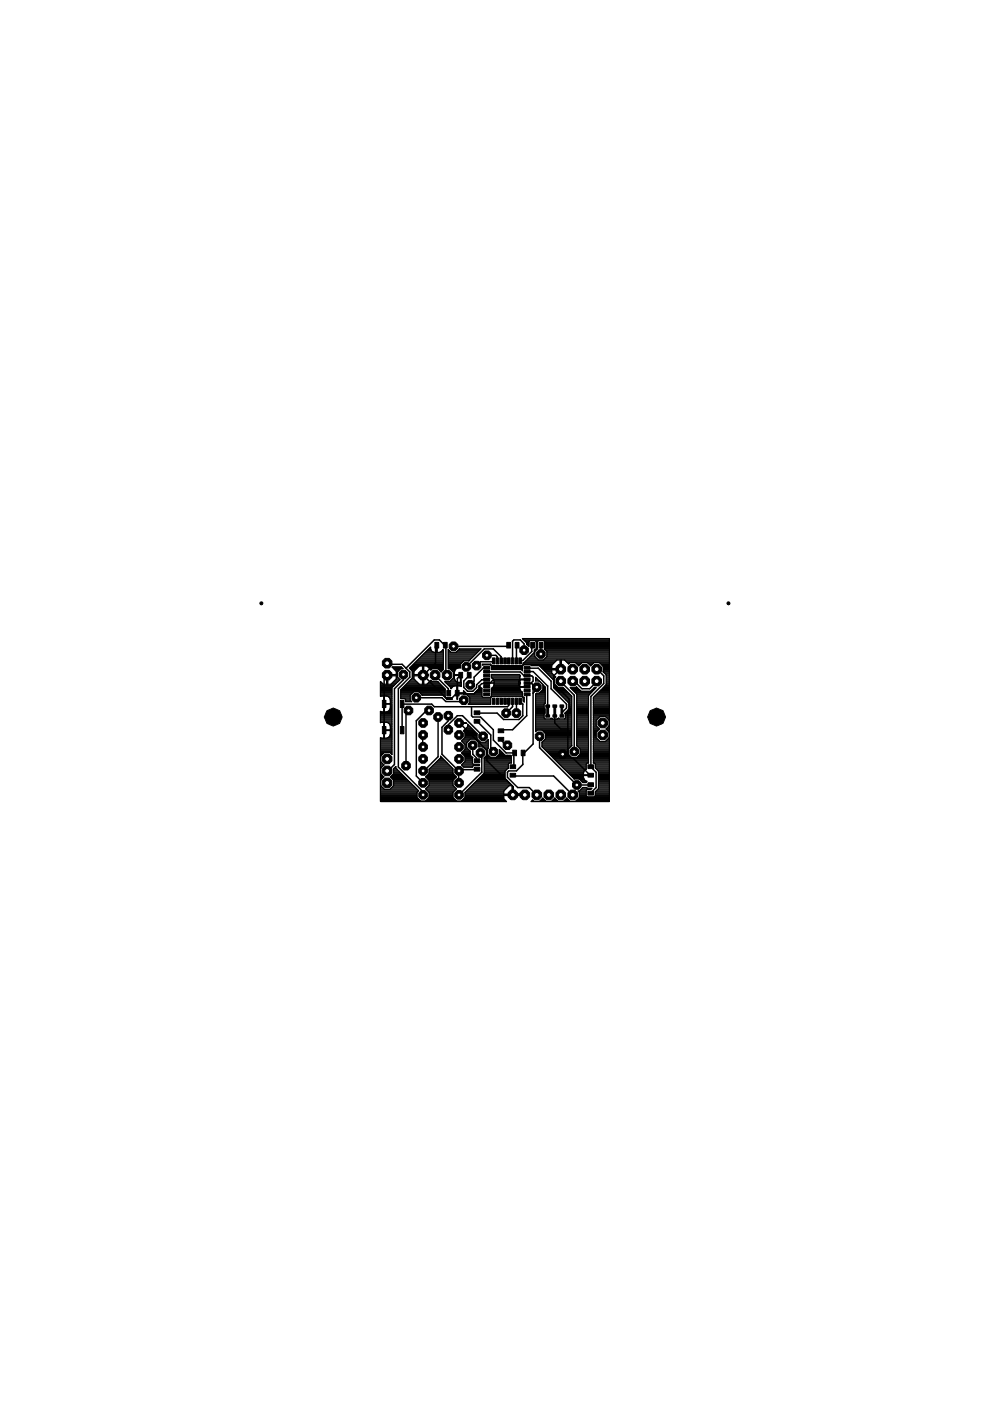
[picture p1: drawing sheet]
<svg xmlns="http://www.w3.org/2000/svg" width="210mm" height="297mm" viewBox="0 0 210 297" stroke-linecap="round" stroke-linejoin="round" font-family="sans-serif">
<g fill="#000" stroke="#000" stroke-width=".21">
<path d="M92.2 136.2h.8v1.2h-.8zM94 136.2h.8v1.2h-.8zM104.4 139.5h.5v1.3h-.5zM105.2 139.5h.5v1.3h-.5zM106 139.5h.6v1.3h-.6zM106.8 139.5h.6v1.3h-.6zM107.4 136.2h.8v1.2h-.8zM107.6 139.5h.5v1.3h-.5zM108.4 139.5h.5v1.3h-.5zM109.2 139.5h.5v1.3h-.5zM109.2 136.2h.8v1.2h-.8zM110 139.5h.6v1.3h-.6z"/>
<path d="M112.5 136.2h.8v1.2h-.8zM114.3 136.2h.8v1.2h-.8zM81.1 148.5h.7v1.5h-.7zM81.1 154.1h.7v1.5h-.7zM84.9 148.5h.7v1.5h-.7zM84.9 154.1h.7v1.5h-.7zM94.7 146.4h.8v1.2h-.8zM96.5 146.4h.8v1.2h-.8zM97.3 142.6h.8v1.1h-.8zM99.1 142.6h.8v1.1h-.8zM100.5 150.7h1.2v.8h-1.2zM100.5 152.5h1.2v.8h-1.2z"/>
<path d="M102.6 141.3h1.2v.6h-1.2zM102.6 142.1h1.2v.6h-1.2zM102.6 142.9h1.2v.6h-1.2zM102.6 143.7h1.2v.6h-1.2zM102.6 144.5h1.2v.6h-1.2zM102.6 145.3h1.2v.6h-1.2zM102.6 146.1h1.2v.6h-1.2zM102.6 146.9h1.2v.6h-1.2zM104.4 148.1h.5v1.2h-.5zM105.2 148.1h.5v1.2h-.5zM105.6 154.5h1.2v.8h-1.2zM105.6 156.3h1.2v.8h-1.2z"/>
<path d="M106 148.1h.6v1.2h-.6zM106.8 148.1h.6v1.2h-.6zM107.6 148.1h.5v1.2h-.5zM108.4 148.1h.5v1.2h-.5zM108.7 159h.8v1.2h-.8zM109.2 148.1h.5v1.2h-.5zM110 148.1h.6v1.2h-.6zM110.5 159h.8v1.2h-.8zM111.1 146.9h1.3v.6h-1.3zM111.1 146.1h1.3v.6h-1.3zM111.1 145.3h1.3v.6h-1.3zM111.1 144.5h1.3v.6h-1.3z"/>
<path d="M111.1 143.7h1.3v.6h-1.3zM111.1 142.9h1.3v.6h-1.3zM111.1 142.1h1.3v.6h-1.3zM111.1 141.3h1.3v.6h-1.3zM115.7 149.5h.8v.5h-.8zM115.7 151.6h.8v.5h-.8zM115.9 150h.4v1.6h-.4zM117.2 149.5h.8v.5h-.8zM117.2 151.6h.8v.5h-.8zM117.4 150h.4v1.6h-.4zM118.7 149.5h.8v.5h-.8zM118.7 151.6h.8v.5h-.8z"/>
<path d="M118.9 150h.4v1.6h-.4zM100.5 162.7h1.2v.8h-1.2zM100.5 160.9h1.2v.8h-1.2zM108.1 164h1.2v.8h-1.2zM108.1 162.2h1.2v.8h-1.2zM124.7 167.8h1.1v.8h-1.1zM124.7 166h1.1v.8h-1.1zM124.7 164h1.1v.8h-1.1zM124.7 162.2h1.1v.8h-1.1z"/>
<circle cx="127.8" cy="155.8" r="1.1"/>
</g>
<g fill="none" stroke="#000" stroke-width=".32">
<path d="M92.6 136.8l-.2 .2v3.6l-2.7 2.6 5.1 5h.8l1.3-1.2M103.2 138.9h1.9l.3 .3 .1 .9M107.8 136.8l-.2 .2h-11.4M109.6 136.8l-.1 .2v3.1M111.1 137.9v-1.4l-.8-.8h-1.4l-.2 .3v4.1M112.9 136.8l-.1 .2v1.1l-2 1.9-.5 .1M114.7 136.8v1.9M82.1 143.2l-.7 .6v11M82.1 140.6l.2 .2h3l1.6 1.7v1.1l-2.4 2.4v16.6l5.1 5.2 .1 .7M85.5 143v1.1l-1.9 1.9v16.1l-1.3 1.3h-.2M86.1 141.7l6-6h1.1l1.3 1.3v6l.3 .2M86.6 150.6l-.5 .6v11.1"/>
<path d="M88.3 147.9h5.4l.8 .8h3.6l.2-.2M89.7 155.8v2.6M91 150.6h-.6l-2.1 2.2v11.7l1.4 1.5M92.2 143.2l2.9 2.8v1M92.9 152v8.4l-3 3h-.2M95.1 151.7v1.1l-1.4 1.4v5.7l3.5 3.5h.3l.3-.2 3.3-.1M95.1 154.7v-1.1l1.9-1.9h1.1l4.3 4.4M97.3 153.3l5.9 5.8v2.2l5.5 5.4v1.8l.2-.2h2.2l.2 .2M97.7 143.2l-.7 .6-.1 3.2M99.5 143.2l-1.2 1.2v1.4l.8 .8h1.1l.8-.8v-.6l1.2-1.1 1-.1M100 149.8v1.9l.2 .3h1.7l2.7 2.7v2.2l2.7 2.7h1.8l-.2 .3v2.4l-.2 .3M100.2 158v1.9l.8 .8 .1 .6"/>
<path d="M101.1 152.9l3 2.9v3l.5 .6M101.9 159.6v.8l.3 .3v3l-4.9 4.8M103.2 141.6l-.8 .1-1.9 1.9v.8l-.8 .8M103.2 142.4l7.1 .1 .8 .8h1.7l.2 .3v.8l-.5 .5M104.7 140.1l-.1 .2h-2.7l-.9 .8M106.2 156.7l1.1 1.3h.3M106.3 140.1l-.1-.9-1.6-1.6h-1.9l-3.8 3.8M107.9 148.7v.9l-.3 .2h-15.5l-.6-.5h-6.2v5.5M108.7 148.7v1.1l-1.4 1.4M109.5 148.7v2.5M110.3 148.7l.5 .6v2.4l-.8 .8h-3.2l-1.4-1.3-4.3-.1M110.3 144.1l-.3 .3v.9l.4 .4 1.4-.1"/>
<path d="M111.8 144l-7.2 .1-.8 .8h-1.6l-.6 .6v.5l-1.1 1.1h-3.5l-.1-.1M111.8 144.8l1 .1 .2 .3v12.5l-1.9 1.9h-.2l-.1 2.5-1.3 1.3h-1.6l-.3 .3v1.1l2.2 2.2h2.4l1.6 1.5M111.8 141.6l2.3 .1 2.7 2.7v1.6l3.3 3.3v.8l-.8 .8-.2-.1M111.8 142.4h1.3l3 3.1v5.3M111.8 147.2l-.1 4.5-3 3h-2.5v.2M113.8 145.7v.5l-.8 .8M114.4 156.1v2.4l7.9 7.9h2.9M117.6 150.8v2.5l1.3 1.3h1.5M118.9 141.9l-1.5 1.4v1.6l3.3 3.3v2.2l-.3 .2v9.3M118.9 144.4l2.9 3v12M119.3 159.9h1.1M120.4 159.9l.8 .8h.3l3.7 3.7"/>
<path d="M121.4 144.4l.1 .3h.5l1.4 1.3h1.6l1.5-1.6M126.5 141.9l1.5 1.4v1.6l-2.7 2.8-.1 14.9 1.2 1.1v3.3l-1.2 1.2M97.3 163.4v2.6M108.7 164.4l.2 .1h8.5l4 4"/>
</g>
<g fill="none" stroke="#000" stroke-width=".25">
<path d="M88.5 140h5.5M88.7 139.7h5.3M88.9 139.5h5.1M89.2 139.3h4.8M89.4 139.1h4.6M89.6 138.9h4.4M89.8 138.6h4.2M90.1 138.4h3.9M90.3 138.2h1.4M90.5 138h1M90.7 137.8h.7M91 137.5h.3"/>
<path d="M91.2 137.3h.1M91.3 137.5v-.3l-4.5 4.5 .3 .3M91.3 137.5l.2 .5M91.5 138l.4 .3h.6v-1.4h.2v1.4l.8-.1 .5-.4v4.2M92.5 137.8h.2M92.5 138.2h.2M92.5 138h.2M92.5 137.5h.2M92.5 137.3h.2M92.5 137.1h.2M93.5 138.2h.5M93.7 138h.3"/>
<path d="M95 137.8h.1M95 140h4.6M95 139.7h4.8M95 139.5h5M95 139.3h5.2M95 139.1h5.5M95 138.9h5.7M95 138.6h5.9M95 138.4h6.1M95 138.2h.5M95 138h.3M96.8 138.2h4.5"/>
<path d="M97 138h4.6M97.2 137.8h4.6M97.4 137.6l-.7 .7h-1.1l-.6-.6v4.1h1.8M97.4 137.6h.1M97.4 137.6h4.6l-2.6 2.5h-1.1l-.7 .8M110.9 135.5h18.3M111.1 135.8h18.1M111.3 136h.9M111.6 136.2h.6M111.7 136.6v-.3l-.9-.9h18.4v34.5h-16.6l.3-.3 .3 .3h1.2l.7-.7 .7 .7h1.1l.7-.7 .7 .7h1.2l.7-.7 .7 .7h1.1l.8-.8M111.7 136.6l.5 .5v-1.1l.2-.2h1.1l.2 .2v1.5l-.2 .3M111.7 136.6h.1"/>
<path d="M111.7 140h6.3M111.7 136.4h.5M111.7 136.6h.5M111.9 139.7h2M112 136.9h.2M112.1 139.5h1.6M112.3 139.3h1.2M112.5 139.1h.9M112.8 138.9h.6M113 138.6h.4M113.2 138.4h.2M113.3 138.2h.1"/>
<path d="M113.3 138h.3M113.6 136h.4M113.7 136.9h.3M113.7 137.5h.3M113.7 137.3h.3M113.7 137.1h.3M113.7 136.6h.3M113.7 136.4h.3M113.7 136.2h.3M113.8 137.8h-.5v.5l-2.2 2.2h-.2v.4M114 136l.2-.2h1.1l.2 .2-.1 1.6 .6 .5v1.1l-.8 .8h-1l-.8-.8v-1.1l.6-.5zM114 137.5v.1"/>
<path d="M115.4 139.7h13.8M115.4 136h13.8M115.5 136.9h13.7M115.5 137.5h13.7M115.5 137.3h13.7M115.5 137.1h13.7M115.5 136.6h13.7M115.5 136.4h13.7M115.5 136.2h13.7M115.5 137.8h13.7M115.6 139.5h13.6M115.8 138h13.4"/>
<path d="M115.8 139.3h13.4M116 139.1h13.2M116 138.9h13.2M116 138.6h13.2M116 138.4h13.2M116 138.2h13.2M118.8 140h.2M119.7 140h9.5M80.7 152.4h2.4M80.7 145.1h3.1M80.7 146.6h2.4M80.7 146.9h2.4"/>
<path d="M80.7 146h2.4M80.7 144.6h.1M80.7 150.8v2.4l.7-.1v1.6h1.4v-.7M80.7 159.3h2.4M80.7 147.1h2.4M80.7 160h.4M80.7 159.7h.6M80.7 159.5h2.4M80.7 159.1h2.4M80.7 158.9h2.4M80.7 158.6h2.4M80.7 158.4h2.4"/>
<path d="M80.7 158.2h2.4M80.7 158h2.4M80.7 157.7h2.4M80.7 157.5h2.4M80.7 157.3h2.4M80.7 157.1h2.4M80.7 156.8h2.4M80.7 156.6h2.4M80.7 153.1h2.4M80.7 152.9h2.4M80.7 152.6h2.4M80.7 152.2h2.4"/>
<path d="M80.7 152h2.4M80.7 151.7h2.4M80.7 151.5h2.4M80.7 151.3h2.4M80.7 151.1h2.4M80.7 150.9h.1M80.7 147.5h2.4M80.7 147.3h2.4M80.7 146.4h2.4M80.7 146.2h2.4M80.7 145.8h2.5M80.7 145.5h2.7"/>
<path d="M80.7 145.3h2.9M80.7 144.9h.3M81.3 145.1l-.6-.6v3.1h.7v1.6h1.4l-.1-1M81.4 148.2h.1M81.4 147.7h.1M81.4 156.4h.1M81.4 156.2h.1M81.4 156h.1M81.4 155.7h.1M81.4 155.5h.1M81.4 155.3h.1M81.4 155.1h.1"/>
<path d="M81.4 154.6h.1M81.4 154.4h.1M81.4 154.2h.1M81.4 154h.1M81.4 153.7h.1M81.4 153.5h.1M81.4 153.3h.1M81.4 150.9h.1M81.4 150.6h.1M81.4 150.4h.1M81.4 150.2h.1M81.4 150h.1"/>
<path d="M81.4 149.8h.1M81.4 149.5h.1M81.4 149.1h.1M81.4 148.9h.1M81.4 148.6h.1M81.4 148.4h.1M81.4 148h.1M81.5 154.9h1.6M82 144.6h.2M82 144.9h.2M82 144.4h.2M82 144.2h.2"/>
<path d="M82 144h.2M82 143.7h.2M82 143.5h.2M82.2 150.9h.9M82.2 143.1h2.1M82.3 156.4h.8M82.3 156.4l.4-.5 .1-1h-1.4v1.6l-.7-.1v13.5h26.7l-.6-.6v-.6h1.8v-2.1h-.7l-1.1 1.1v.7M82.4 153.3h.7M82.4 147.7h.7M82.5 150.6h.6M82.5 156.2h.6M82.6 153.5h.5"/>
<path d="M82.6 148h.5M82.7 150.4h.4M82.7 156h.4M82.7 153.7h.4M82.7 148.2h.4M82.7 148.2l-.4-.5-.8-.1v3.3h.6l.6-.5M82.7 155.7h.4M82.7 150.2h.4M82.8 154a.98 .98 0 0 0-1.3-.9v3.4l.8-.1M82.8 149.3l-.1 1.1M82.8 155.5h.3M82.8 155.3h.3"/>
<path d="M82.8 155.1h.3M82.8 154.6h.3M82.8 154.4h.3M82.8 154.2h.3M82.8 154h.3M82.8 150h.3M82.8 149.8h.3M82.8 149.5h.3M82.8 149.1h.3M82.8 148.9h.3M82.8 148.6h.3M82.8 148.4h.3"/>
<path d="M82.9 159.7h.2M83.1 160h.1M83.1 149.3h-1.7v1.6l-.7-.1M83.1 160l-.4-.5h-1.2l-.8 .8v1.2l.7 .7M83.1 144.9h1M83.2 141.5h2M83.3 144.6h1M83.4 141.8h2l-.4-.4-1.8 .1 .8 .8v.7h-1.8v2.1M83.6 144.4h.9M83.7 142h1.1M83.8 144.2h.9M83.9 142.2h.7"/>
<path d="M84 144h.7M84 144l-1.1 1.1M84 143.3v.7M84 143.7h.5M84 143.5h.3M84 142.9h.3M84 142.6h.3M84 142.4h.3M84.3 143.3h-2.3v1.8M84.3 143.6l.5 .5-1.7 1.7v14.2M85 146.6h9.4M85 146.9h2.5"/>
<path d="M85 147.7h2M85 147.1h2.3M85 148h2M85 147.5h2M85 147.3h2.1M85 146.4h9.4M85 141.8l-.7 .7v1.1M85 146.2h9.4M85.2 146h9.1M85.4 145.8h8.7M85.7 145.5h8.1M85.9 148.2h1.1"/>
<path d="M85.9 145.3h7.7M86 148.6h1.2M86 148.4h1M86.1 145.1h7.3M86.3 144.9h2.4M86.6 144.6h1.9M86.8 144.4h1.4M86.9 141.8h1.4M87 141.5h1.6M87 144.2h1M87.1 142h1M87.1 142l.3 .3v1.5l-2.4 2.4v1.9h.8l.2 .2v.5h1.3l-.3-.3v-1.1l.7-.7"/>
<path d="M87.2 141.3h1.6M87.2 144h.6M87.3 142.2h.6M87.4 141.1h6.6M87.4 143.3h3.4v-.3h-3v-.7l1.1-1.1h.7v3.9M87.4 143.1h2.2M87.4 143.7h.4M87.4 143.5h.4M87.4 142.9h.4M87.4 142.6h.4M87.4 142.4h.4M87.6 140.9h6.4"/>
<path d="M87.8 143.3v.7M87.8 144l1.1 1.1M87.8 140.6h6.2M88.1 140.4h5.9M88.3 140.2h5.7M88.8 146.7l.7 .7M89 146.9h5.4M89.2 147.1h5.2M89.4 147.3h5M89.5 147.4h4.4l.8 .8h1.2l-.2-.2M89.5 147.4h.1M89.6 141.8h.2"/>
<path d="M89.6 142h.2M89.6 144.6h.2M89.6 144.9h.2M89.6 144.4h.2M89.6 144.2h.2M89.6 144h.2M89.6 143.7h.2M89.6 143.5h.2M89.6 142.9h.2M89.6 142.6h.2M89.6 142.4h.2M89.6 142.2h.2"/>
<path d="M89.6 141.5h.2M89.6 141.3h.2M89.8 143.1h1M90.5 145.1l.9-.9 .3 .3h1.1l1.6 1.7M90.6 141.3h3.4M90.7 144.9h2.5M90.8 141.5h3.2M91 144.6h1.9M91.1 141.8h2.9M91.2 144.4h.3M91.3 142h.2M91.7 141.8l-.3 .3-.9-.9h-.7v3.9"/>
<path d="M92.8 141.8l.7 .7 .5-.5M93 142h1M93.2 142.2h.6M93.5 142.4h.1M94 147.5h.4M94.3 147.7h.1M94.4 146.2v1.5M94.4 147.7l.2 .2 1.1 .1M94.4 144.6h2.6M94.5 148h1.2M94.6 144.9h3.2M94.9 145.1h2.9"/>
<path d="M95 141.1h2.6M95 141.5h2.6M95 141.3h2.6M95 140.9h2.6M95 140.6h2.8M95 140.4h3M95 140.2h3.3M95.1 145.3h2.7M95.3 145.5h.8M95.4 141.8l.8 .8v1.1l-.8 .8h-1.1l1.3 1.3v.2l.2-.2M95.5 144.4h1.1M95.5 145.8h.3"/>
<path d="M95.6 142h1M95.7 144.2h.8M95.8 142.2h.6M95.8 145.8l.5-.3 .6-.1v1.5h1.8M95.9 144h.5M96 142.4h.4M96.1 143.7h.3M96.2 143.3h.2M96.2 143.1h1.4v1.6M96.2 143.5h.2M96.2 142.9h.2M96.2 142.6h.2"/>
<path d="M96.4 142.5v.6M96.5 144.2l-.1-1h1.4v1.5M96.5 144.2l.5 .4 .8 .1v.8M96.6 141.9l-.2 .6M96.9 141.7l-.3 .2M96.9 146.6h.1M96.9 146h.1M96.9 147.7h.1M96.9 147.1h.1M96.9 148h.1M96.9 147.5h.1M96.9 147.3h.1"/>
<path d="M96.9 146.4h.1M96.9 146.2h.1M96.9 145.8h.1M96.9 145.5h.1M97.4 153.2h1.4l.2 .2h-1.6zM97.4 153.3h1.5M97.6 140.9v.7l-.7 .1M97.6 143.3h.2M97.6 144.4h.2M97.6 144.2h.2M97.6 144h.2M97.6 143.7h.2"/>
<path d="M97.6 143.5h.2M97.8 145.5h.1M97.8 145.5l-.8-.1v2.8h-.1v-1.2h1.4v.2h.6l.7 .8v1l-.3 .3h4.7v-1.4l.2-.2M97.9 157.1h1.5M98 159.7h1.7M98 159.5h1.7M98 157.3h1.1M98.1 156.8h1.5M98.2 160h1.5M98.3 146.6h.2M98.3 146.9v-.5l.6 .7M98.3 147.1h3.9"/>
<path d="M98.3 157.5h.7M98.3 156.6h2.9M98.4 154.9h2M98.4 155.1h2.3M98.4 159.1h1.1M98.5 157.7h.5M98.6 156.4h2.5M98.6 155.3l-.3-.3 .9-.9v-.5l2 2M98.6 155.3v1.1l-.7 .7 .7 .7v1.1l-.7 .7 .7 .8M98.6 158.9h.7M98.6 158.6h.5M98.6 158.4h.4"/>
<path d="M98.6 158.2h.4M98.6 158h.4M98.6 156.2h2.5M98.6 156h2.5M98.6 155.7h2.5M98.6 155.5h2.5M98.6 155.3h2.3M98.6 154.6h1.6M98.8 154.4h1.2M99 147.3h3.2M99 154.2h.8M99.2 154h.3"/>
<path d="M99.2 153.7h.1M99.2 147.5h3M99.4 147.7h2.9M99.5 149.1h4.5M99.6 148.2h4.4M99.6 148.9h4.4M99.6 148.6h4.4M99.6 148.4h4.4M99.6 148h4.4M99.7 159.3h-1.5M100.7 146.9h1.5M100.8 146.8l-.3 .3"/>
<path d="M100.8 146.8h.1M100.9 146.6h1.3M100.9 156.8h.5M101.1 157.1h.5M101.1 156.6l.8 .8h1.1l.5-.6v1.8M101.1 155.6v1M101.1 146.4h1.1M101.2 155.6h-.1M101.3 146.3l-.5 .5M101.3 146.3h.1M101.3 157.3h.5M101.3 146.2h.9"/>
<path d="M101.5 158.2h2M101.5 158h2M101.5 157.7h2M101.5 157.5h2M101.6 146h.6M101.6 146l-.3 .3M101.6 145.8h.3M101.6 145.5h.1M102.3 140.9h1.7M102.4 158.4h1.1M102.7 158.6h.8M102.9 158.9h.4"/>
<path d="M103 157.3h.5M103.1 159.1h.2M103.1 159.3h.2M103.1 160h.3M103.1 159.7h.2M103.1 159.5h.2M103.2 144.8h1.6M103.2 144.8h.1M103.2 157.1h.3M103.3 158.8v1.1l.8 .7M103.5 156.8h.1M103.5 158.6l-.2 .2"/>
<path d="M104 140.9l-1.7-.1v.2h1.7l.2 .2v.8h6.6M104 140.9l.2 .2M104.1 141.1h6.8M104.1 147.7h6.8M104.2 141.8h6.6M104.2 143.3h6.1M104.2 146.6h6.4M104.2 146.9h6.6M104.2 146h6M104.2 143.1h6M104.2 147.1h6.6M104.2 147.5h6.6"/>
<path d="M104.2 147.3h6.6M104.2 146.4h6.2M104.2 146.2h6.1M104.2 143.5h6M104.2 141.5h6.6M104.2 141.3h6.6M104.3 143.7h5.9M104.5 145.8h5.7M104.6 144h5.6M104.6 145.5h5.6M104.7 144.2h5.5M104.7 145.3h5.5"/>
<path d="M104.7 144.4h5.5M104.8 144.4l-.2 1.1-.4 .4v1.7l-.2 .2h-1.6l-.2-.2v-1.7l-.6-.5v.6M104.8 145.1h5.4M104.8 144.6h5.5M104.8 144.9h5.5M105.8 160h1.1M105.9 159.3h.4M105.9 159.7h.8M105.9 159.5h.6M105.9 159.1h.1M110.2 146l.2 .5 .4 .2v.9l.3 .2v1l-.2-.2v-.7l-.2-.2M110.2 144h1.6"/>
<path d="M110.2 145.6h1.6M110.2 145.1v.9M110.3 143.3l-.2-.3h-5.9v.7l.3 .2 .3 .5M110.3 143.3l-.1 1.1 .2 .4-.2 .3M110.5 142l.3 .2M110.8 142.2v-1l.2-.2 3.3 .1 3.1 3.1M110.8 142.2h.1M110.9 140.9l-.2 .2M110.9 148.2h.2M110.9 148.4h.2M110.9 148h.2M110.9 140.9h6.3"/>
<path d="M110.9 140.6h6.5M110.9 148.6h.2M111.2 140.4h6.4M111.4 140.2h6.4M111.8 144h.1M111.8 145.6h.1M112.7 141.1h4.3M113.6 154.9h7.6M113.6 148.2h2M113.6 149.3h1.8M113.6 147.7h2M113.6 155.1h.1"/>
<path d="M113.6 154.6h7.6M113.6 154.4h7.6M113.6 154.2h7.6M113.6 154h7.6M113.6 153.7h7.6M113.6 153.5h7.6M113.6 153.3h7.6M113.6 153.1h7.6M113.6 152.9h7.6M113.6 152.6h7.6M113.6 152.2h1.8M113.6 152h1.8"/>
<path d="M113.6 151.7h1.8M113.6 151.5h1.8M113.6 151.3h1.9M113.6 151.1h2M113.6 150.9h2M113.6 150.6h2M113.6 150.4h2M113.6 150.2h1.8M113.6 150h1.8M113.6 149.8h1.8M113.6 149.5h1.8M113.6 149.1h2"/>
<path d="M113.6 148.9h2M113.6 148.6h2M113.6 148.4h2M113.6 148h2M113.6 147.5h2M113.6 147.3h2M113.6 144.2h.5M113.6 144h.3M113.6 143.7h.1M113.6 147.1h2M114.3 144.4h-.7v-.8l2 2.1v3.4l-.2 .2v.8l.2 .2-.2 1.9 .2 .2M114.4 144.4h.1"/>
<path d="M114.4 146.9h1.2M114.5 141.3h2.5M114.6 144.6h.1M114.7 146.6h.9M114.7 141.5h2.3M114.8 144.9h.1M114.9 146.4h.7M114.9 157.4v.9l6.9 6.9h1l.8 .7M114.9 157.4h.1M114.9 158.2h6.2M114.9 158h6.3M114.9 157.7h6.3"/>
<path d="M114.9 157.5h6.3M114.9 154.8l.8 .8v1M115 158.4h5.9M115 157.3h6.2M115 145.1h.1M115.1 145.2v1l-.8 .8h-.5l-.2 .2v7.9l.3-.3M115.1 146h.5M115.1 146.2h.5M115.1 145.8h.5M115.1 145.5h.4M115.1 145.3h.2M115.2 142h3.6"/>
<path d="M115.2 155.1h6M115.2 158.6h5.5M115.2 157.1h6M115.4 142.2h1.6M115.4 155.3h5.8M115.4 158.9h5.1M115.4 156.8h5.8M115.6 142.4h1.4M115.6 155.5h5.6M115.7 159.1h4.8M115.7 156.6h5.5M115.7 156.6l-.8 .8"/>
<path d="M115.7 156.4h5.5M115.7 156.2h5.5M115.7 156h5.5M115.7 155.7h5.5M115.8 142.6h1.2M115.9 159.3h4.6M116.1 142.9h1M116.1 159.5h4.4M116.3 143.1h1.1M116.3 159.7h4.2M116.5 143.3h1.1M116.5 160h4"/>
<path d="M116.7 143.5h1.1M116.8 152.3l-.1 .1M116.8 152.3h.1M116.8 152.3l.5 .2 .9-.1M116.9 143.7h.7M117 141.1l1.1-1.2h.7v2.1h-1.8v.7l.8 .8M117 141.1v.7M117.1 152.4h-3.5M117.2 144h.3M117.4 144.2v1.6l3.2 3.3M117.4 145.1h.2M117.4 144.6h.1"/>
<path d="M117.4 145.8h.9M117.4 145.5h.6M117.4 145.3h.4M117.4 144.9h.1M117.4 144.4h.1M117.4 144.2h.1M117.5 146h2.1M117.6 152.4h.1M117.6 152.4v.1M117.8 146.2h2M117.8 143.5l-.3 .3v1.2l.8 .8h1.1l1.8 1.8v10.5M118 146.4h2.1"/>
<path d="M118.2 152.4h3M118.2 152.4l.2-.1 .2 .1M118.2 146.6h2.1M118.4 146.9h2.1M118.6 147.1h2.1M118.8 141.1h.2M118.8 141.5h.2M118.8 141.3h.2M118.8 140.9h.2M118.8 140.6h.2M118.8 140.4h.2M118.8 140.2h.2"/>
<path d="M118.9 147.3h2M119.1 147.5h2.1M119.3 147.7h1.9M119.5 148h1.7M119.8 148.2h1.4M119.8 151.3h1.4M119.9 152.2h1.3M119.9 152h1.3M119.9 151.7h1.3M119.9 151.5h1.3M119.9 151.1h1.3M120 148.4h1.2"/>
<path d="M120 140.2h9.2M120.1 150.9h1.1M120.2 140.4h9M120.2 148.6h1M120.3 150.6h.9M120.4 148.9h.8M120.4 140.6h.3M120.5 158.8v1.1l.7 .7M120.5 150.4h.7M120.6 149.1v1.2l-.9 .9 .2 .2v.8l-.2 .2M120.6 149.3h.6M120.6 150.2h.6"/>
<path d="M120.6 150h.6M120.6 149.8h.6M120.6 149.5h.6M120.6 149.1h.6M121.1 146h1.5M121.2 158.1h.1M121.2 158.1l-.7 .7M121.3 146.2h1.5M121.5 146.4h1.5M121.7 146.6h3.9M122 146.9h3.3M122.1 145.8h.3"/>
<path d="M122.2 140.6h1.1M122.2 147.1h2.9M122.3 158.1v-10.9l-1.4-1.4h1.1l.2-.2 1 .9h2l.8-.7h.4l-1.6 1.6v14.4h-.3l-.2 .2M122.3 158.1h.1M122.3 158.1l.7 .7M122.3 154.9h2.5M122.3 152.4h2.5M122.3 148.2h2.5M122.3 149.3h2.5M122.3 147.7h2.5M122.3 158h2.5M122.3 157.7h2.5"/>
<path d="M122.3 157.5h2.5M122.3 157.3h2.5M122.3 157.1h2.5M122.3 156.8h2.5M122.3 156.6h2.5M122.3 156.4h2.5M122.3 156.2h2.5M122.3 156h2.5M122.3 155.7h2.5M122.3 155.5h2.5M122.3 155.3h2.5M122.3 155.1h2.5"/>
<path d="M122.3 154.6h2.5M122.3 154.4h2.5M122.3 154.2h2.5M122.3 154h2.5M122.3 153.7h2.5M122.3 153.5h2.5M122.3 153.3h2.5M122.3 153.1h2.5M122.3 152.9h2.5M122.3 152.6h2.5M122.3 152.2h2.5M122.3 152h2.5"/>
<path d="M122.3 151.7h2.5M122.3 151.5h2.5M122.3 151.3h2.5M122.3 151.1h2.5M122.3 150.9h2.5M122.3 150.6h2.5M122.3 150.4h2.5M122.3 150.2h2.5M122.3 150h2.5M122.3 149.8h2.5M122.3 149.5h2.5M122.3 149.1h2.5"/>
<path d="M122.3 148.9h2.5M122.3 148.6h2.5M122.3 148.4h2.5M122.3 148h2.5M122.3 147.5h2.5M122.3 147.3h2.6M122.4 158.2h2.4M122.4 140.9h.6M122.6 141.1h.2M122.6 158.4h2.2M122.8 158.6h2M122.9 146.2v.1"/>
<path d="M123 160h1.8M123 158.8v1.1l-.7 .7M123 159.3h1.8M123 159.7h1.8M123 159.5h1.8M123 159.1h1.8M123 158.9h1.8M124.7 140.6h1.1M124.9 140.9h.7M125.1 141.1h.2M125.4 146.4h.4M125.6 146.2h.4"/>
<path d="M125.8 154.9h1M125.8 152.4h.9M125.8 148.2h3.4M125.8 146h.4M125.8 149.3h3.4M125.8 159.3h3.4M125.8 160h3.4M125.8 159.7h3.4M125.8 159.5h3.4M125.8 159.1h3.4M125.8 158.9h3.4M125.8 158.6h3.4"/>
<path d="M125.8 158.4h3.4M125.8 158.2h3.4M125.8 158h3.4M125.8 157.7h3.4M125.8 157.5h3.4M125.8 157.3h3.4M125.8 157.1h1.3M125.8 156.8h1.1M125.8 156.6h.8M125.8 156.4h.6M125.8 156.2h.6M125.8 156h.6"/>
<path d="M125.8 155.7h.6M125.8 155.5h.6M125.8 155.3h.6M125.8 155.1h.8M125.8 154.6h1.2M125.8 154.4h1.1M125.8 154.2h.9M125.8 154h.7M125.8 153.7h.6M125.8 153.5h.6M125.8 153.3h.6M125.8 153.1h.6"/>
<path d="M125.8 152.9h.6M125.8 152.6h.7M125.8 152.2h1.1M125.8 152h1.4M125.8 151.7h3.4M125.8 151.5h3.4M125.8 151.3h3.4M125.8 151.1h3.4M125.8 150.9h3.4M125.8 150.6h3.4M125.8 150.4h3.4M125.8 150.2h3.4"/>
<path d="M125.8 150h3.4M125.8 149.8h3.4M125.8 149.5h3.4M125.8 149.1h3.4M125.8 148.9h3.4M125.8 148.6h3.4M125.8 148.4h3.4M125.8 148h3.4M125.9 147.7h3.3M126.2 147.5h3M126.4 147.3h2.8M126.4 156.4l.8 .8h1.2l.8-.8"/>
<path d="M126.6 147.1h2.6M126.8 146.9h2.4M127 146.6h2.2M127.2 140.6h2M127.3 146.4h1.9M127.5 140.9h1.7M127.5 146.2h1.7M127.7 141.1h1.5M127.7 146h1.5M127.9 142.5l.6 .6M127.9 141.3v1.2M127.9 141.3l-.8-.8h-1.2l-.7 .7-.7-.7h-1.1l-.7 .7-.7-.7h-1.1l-.3 .3-.9-.9h-.7v1.9h-4.1"/>
<path d="M127.9 141.8h1.3M127.9 142h1.3M127.9 142.4h1.3M127.9 142.2h1.3M127.9 141.5h1.3M127.9 141.3h1.3M127.9 145.8h1.3M128.1 142.6h1.1M128.2 145.5h1M128.3 142.9h.9M128.4 145.3h.8M128.4 152h.8"/>
<path d="M128.5 157.1h.7M128.5 143.1v2l-2.7 2.8v13.9l.4 .2v.8l.7 .7M128.5 143.3h.7M128.5 145.1h.7M128.5 143.1h.7M128.5 144.6h.7M128.5 144.9h.7M128.5 144.4h.7M128.5 144.2h.7M128.5 144h.7M128.5 143.7h.7M128.5 143.5h.7"/>
<path d="M128.5 154.6h.7M128.6 154.4h.6M128.6 152.2h.6M128.7 156.8h.5M128.8 154.9h.4M128.8 154.2h.4M128.9 152.4h.3M128.9 156.6h.3M129 155.1h.2M129.1 154h.1M129.1 152.6h.1M129.2 153.9l-.7 .7 .7 .7"/>
<path d="M129.2 152.7l-.8-.8h-1.2l-.8 .8v1.2l.7 .7-.7 .7v1.1M129.2 156.4h.1M129.2 156.2h.1M129.2 156h.1M129.2 155.7h.1M129.2 155.5h.1M129.2 155.3h.1M129.2 153.7h.1M129.2 153.5h.1M129.2 153.3h.1M129.2 153.1h.1M129.2 152.9h.1"/>
<path d="M80.7 160.6h.1M80.7 164.4h.4M80.7 168.4h7.7M80.7 162.6h.3M80.7 169.7h8.4M80.7 169.5h8.2M80.7 169.3h7.9M80.7 169.1h7.7M80.7 168.8h7.7M80.7 168.6h7.7M80.7 168.2h7.7M80.7 168h7.8"/>
<path d="M80.7 167.7h8M80.7 167.5h7.9M80.7 167.3h.7M80.7 167.1h.5M80.7 166.9h.3M80.7 166.6h.1M80.7 166.4h.1M80.7 166.2h.1M80.7 166h.1M80.7 165.7h.1M80.7 165.5h.1M80.7 165.3h.1"/>
<path d="M80.7 165.1h.3M80.7 164.8h.6M80.7 164.6h.6M80.7 164.2h.2M80.7 164h.1M80.7 163.7h.1M80.7 163.5h.1M80.7 163.3h.1M80.7 163.1h.1M80.7 162.9h.1M80.7 162.4h.5M80.7 162.2h.7"/>
<path d="M80.7 162h.5M80.7 161.7h.3M80.7 161.5h.1M80.7 161.3h.1M80.7 161.1h.1M80.7 160.8h.1M80.7 160.4h.1M80.7 160.2h.2M81.4 162.2l-.7 .7v1.1l.7 .7-.7 .7v1.2l.8 .8h1.2l.8-.8v-1.2l-.7-.7 .7-.7v-1l.4-.5v.3M82.7 167.3h5.7M82.9 164.6h2.8M82.9 164.8h3"/>
<path d="M83 167.1h5.2M83.1 164.4h2.4M83.1 165.1h3M83.2 166.9h4.7M83.3 164.2h2M83.3 165.3h3.1M83.4 166.6h4.3M83.5 166.4h4M83.5 166.2h3.8M83.5 166h3.5M83.5 165.7h3.3M83.5 165.5h3.1"/>
<path d="M83.5 164h1.5M83.5 163.7h1.3M83.5 163.5h1.1M83.5 163.3h.9M83.5 163.1h.7M83.6 162.9h.3M83.8 162.6h.1M83.9 162.8l4.9 4.9-.4 .3v1.1l.8 .7h1l.8-.7v-1.1M90.3 167.3h6.5M90.3 169.7h6.4M90.3 164.6h6.4M90.4 164.8h6.2"/>
<path d="M90.4 167.1h6.2M90.5 167.5h6M90.5 169.5h6M90.6 164.4h5.9M90.6 165.1h5.8M90.7 166.9h5.7M90.7 167.7h5.6M90.7 169.3h5.6M90.8 164.2h5.4M90.8 165.3h5.4M90.9 166.6h5.2M90.9 168h5.2"/>
<path d="M91 168.4h5M91 168l-.8-.7 .8-.8v-1l-.8-.8 .8-.7v-.9l2.4-2.4v-.4l2.6 2.7v1l.7 .7-.7 .8v1l.8 .8-.8 .7v1.1l.8 .7h1.1l.7-.7v-1.1M91 169.1h5.1M91 168.8h5M91 168.6h5M91 168.2h5M91 166.4h5M91 166.2h5M91 166h5M91 165.7h5M91 165.5h5M91 164h5"/>
<path d="M91 163.7h5M91 163.5h5M91 163.3h5M91 163.1h5M91.2 162.9h4.7M91.4 162.6h4.3M91.7 162.4h3.8M91.9 162.2h3.3M92.1 162h2.9M92.3 161.7h2.5M92.6 161.5h2M92.8 161.3h1.6"/>
<path d="M93 161.1h1.1M93.2 160.8h.7M93.4 160.6h.3M93.4 160.4h.1M97.9 162.2l.4 .4M97.9 162.2h3.7M97.9 169.7h9.3M98.1 162.4h2.2M98.1 162h2.2M98.1 169.5h8.9M98.3 161.7h1.9M98.4 169.3h8.4"/>
<path d="M98.4 160.2h1.4M98.5 161.5h1.7M98.6 160.6h1.6M98.6 160.4v1l-.7 .8M98.6 168h.1M98.6 169.1h8.2M98.6 168.8h8.2M98.6 168.6h10M98.6 168.2h8.2M98.6 161.3h1.6M98.6 161.1h1.6M98.6 160.8h1.6"/>
<path d="M98.6 160.4h1.4M98.6 168h8.2M98.9 167.7h7.9M99.1 167.5h7.9M99.3 167.3h7.9M99.5 167.1h8M99.8 166.9h7.9M100 166.6h7.9M100.2 166.4h8.3M100.4 166.2h7.8M100.6 166h7.4M100.9 165.7h6.9"/>
<path d="M101.1 165.5h6.5M101.3 165.3h6M101.5 165.1h5.6M101.7 164.8h5.4M102 164.6h5.1M102.2 164.4h4.9M102.4 164.2h4.7M102.6 164h4.5M102.7 162.6h5.1M102.7 163.7h4.4M102.7 163.5h4.4M102.7 163.3h4.6"/>
<path d="M102.7 163.1h4.8M102.7 162.9h5.1M102.7 162.4h5.1M102.7 162.2h5.1M102.7 162h5.1M102.7 161.7h5.7M102.7 161.5h5.7M102.7 161.3h5.7M102.7 161.1h5.7M102.7 160.8h5.7M102.7 160.6h5.7M102.9 160.4h.9"/>
<path d="M103.1 160.2h.5M103.1 160.2v-1.1l-.7-.7h-.9v-.9l-.7-.8h-1.1l-.7 .8v1l.7 .8v.8l.5 .6v1.1l.2 .3h1.2v.2h-1.2l-.2 .3h-1.9M103.1 160.2l-.4 .5v3.2l-4.1 4.1M105.3 160.4h3.1M105.6 160.2h2.8M107.1 163.5v1.5l1.8 1.8v1.9h2.2v-.3h-12.5M108.4 160.4v1.4h-.4l-.2 .2v.9l-.7 .6M108.4 160.4v-.3h-1.3l-1.2-1.2v1l-.8 .7M108.6 168.2h.3M108.6 168h.3M108.6 167.7h.3M108.6 167.5h.3"/>
<path d="M108.6 167.3h.3M108.6 167.1h.3M108.6 166.9h.3M108.6 166.6h.1M108.9 168.6h2.2M112.8 169.7h.3M114.6 169.7h1M114.8 169.5h.6M115 169.3h.2M116.8 160.2h4M117 160.4h4M117.1 169.7h1.1"/>
<path d="M117.2 160.6h7.6M117.3 169.5h.6M117.4 160.8h7.4M117.6 169.3h.1M117.7 161.1h7.1M117.9 161.3h6.9M118.1 161.5h6.7M118.3 161.7h6.5M118.6 162h5.7M118.8 162.2h5.5M119 162.4h5.3M119.2 162.6h5.1"/>
<path d="M119.4 162.9h4.9M119.7 169.7h1M119.7 163.1h4.6M119.9 169.5h.6M119.9 163.3h4.1M120.1 169.3h.1M120.1 163.5h3.7M120.3 163.7h3.4M120.5 164h3.2M120.8 164.2h2.9M121.2 164.6h2.5M121.4 164.8h2.3"/>
<path d="M121.7 165.1h2.1M122.2 169.7h7M122.4 169.5h6.8M122.5 160.4h2.3M122.6 167.7h1.7M122.6 169.3h6.6M122.7 160.2h2.1M122.8 168v1.1M122.8 168.4h1.5M122.8 169.1h6.4M122.8 168.8h1.6M122.8 168.6h1.5"/>
<path d="M122.8 168.2h1.5M122.8 168h1.5M123 165.3h.9M123 167.5h1.4M123.2 165.5h.9M123.3 167.3h2M123.4 165.7h1M123.5 167.1h.9M123.6 167l-.8 .7h-.2l.2 .3M123.6 165.9h.1M123.6 167h.1M123.7 164.8l.4 .7 .3 .2-.1 .2h-.7"/>
<path d="M123.7 164.4v.4M123.8 163.5l-.1 .8h1.5v.1h-4.2M124.3 162v1.1l-.5 .4M125.8 160.6h3.4M125.8 161.7h3.4M125.8 161.5h3.4M125.8 161.3h3.4M125.8 161.1h3.4M125.8 160.8h3.4M125.8 160.4h3.4M125.8 160.2h3.4M126.1 168.8h3.1"/>
<path d="M126.2 162h3M126.2 168.4h3M126.2 162.6h3M126.2 168.6h3M126.2 168.2h3M126.2 168h3M126.2 162.4h3M126.2 162.2h3M126.2 162.9h3M126.4 167.7h2.8M126.5 163.1h2.7M126.6 167.5h2.6"/>
<path d="M126.7 163.3h2.5M126.8 167.3h2.4M126.9 163.5v3.7l-.7 .7v.8l-.2 .2h-1.5l-.2-.2v-1.1l.2-.2h.7l.3-.3-1.9-.1M126.9 164.4h2.3M126.9 167.1h2.3M126.9 166.9h2.3M126.9 166.6h2.3M126.9 166.4h2.3M126.9 166.2h2.3M126.9 166h2.3M126.9 165.7h2.3M126.9 165.5h2.3"/>
<path d="M126.9 165.3h2.3M126.9 165.1h2.3M126.9 164.8h2.3M126.9 164.6h2.3M126.9 164.2h2.3M126.9 164h2.3M126.9 163.7h2.3M126.9 163.5h2.3"/>
</g>
<circle cx="127.8" cy="155.8" r=".51" fill="#fff" stroke="#000" stroke-width=".21"/>
<circle cx="127.8" cy="153.3" r="1.1" fill="#000" stroke="#000" stroke-width=".21"/>
<circle cx="127.8" cy="153.3" r=".51" fill="#fff" stroke="#000" stroke-width=".21"/>
<circle cx="82.1" cy="140.6" r="1.1" fill="#000" stroke="#000" stroke-width=".21"/>
<circle cx="82.1" cy="140.6" r=".51" fill="#fff" stroke="#000" stroke-width=".21"/>
<circle cx="82.1" cy="143.2" r="1.1" fill="#000" stroke="#000" stroke-width=".21"/>
<circle cx="82.1" cy="143.2" r=".51" fill="#fff" stroke="#000" stroke-width=".21"/>
<circle cx="97.3" cy="168.5" r=".99" fill="#000" stroke="#000" stroke-width=".21"/>
<circle cx="97.3" cy="168.5" r=".4" fill="#fff" stroke="#000" stroke-width=".21"/>
<circle cx="97.3" cy="166" r=".99" fill="#000" stroke="#000" stroke-width=".21"/>
<circle cx="97.3" cy="166" r=".4" fill="#fff" stroke="#000" stroke-width=".21"/>
<circle cx="97.3" cy="153.3" r=".99" fill="#000" stroke="#000" stroke-width=".21"/>
<circle cx="97.3" cy="153.3" r=".4" fill="#fff" stroke="#000" stroke-width=".21"/>
<circle cx="89.7" cy="153.3" r=".99" fill="#000" stroke="#000" stroke-width=".21"/>
<circle cx="89.7" cy="153.3" r=".4" fill="#fff" stroke="#000" stroke-width=".21"/>
<circle cx="97.3" cy="163.4" r=".99" fill="#000" stroke="#000" stroke-width=".21"/>
<circle cx="97.3" cy="163.4" r=".4" fill="#fff" stroke="#000" stroke-width=".21"/>
<circle cx="97.3" cy="160.9" r=".99" fill="#000" stroke="#000" stroke-width=".21"/>
<circle cx="97.3" cy="160.9" r=".4" fill="#fff" stroke="#000" stroke-width=".21"/>
<circle cx="97.3" cy="155.8" r=".99" fill="#000" stroke="#000" stroke-width=".21"/>
<circle cx="97.3" cy="155.8" r=".4" fill="#fff" stroke="#000" stroke-width=".21"/>
<circle cx="97.3" cy="158.4" r=".99" fill="#000" stroke="#000" stroke-width=".21"/>
<circle cx="97.3" cy="158.4" r=".4" fill="#fff" stroke="#000" stroke-width=".21"/>
<circle cx="89.7" cy="155.8" r=".99" fill="#000" stroke="#000" stroke-width=".21"/>
<circle cx="89.7" cy="155.8" r=".4" fill="#fff" stroke="#000" stroke-width=".21"/>
<circle cx="89.7" cy="158.4" r=".99" fill="#000" stroke="#000" stroke-width=".21"/>
<circle cx="89.7" cy="158.4" r=".4" fill="#fff" stroke="#000" stroke-width=".21"/>
<circle cx="89.7" cy="160.9" r=".99" fill="#000" stroke="#000" stroke-width=".21"/>
<circle cx="89.7" cy="160.9" r=".4" fill="#fff" stroke="#000" stroke-width=".21"/>
<circle cx="89.7" cy="163.4" r=".99" fill="#000" stroke="#000" stroke-width=".21"/>
<circle cx="89.7" cy="163.4" r=".4" fill="#fff" stroke="#000" stroke-width=".21"/>
<circle cx="89.7" cy="166" r=".99" fill="#000" stroke="#000" stroke-width=".21"/>
<circle cx="89.7" cy="166" r=".4" fill="#fff" stroke="#000" stroke-width=".21"/>
<circle cx="89.7" cy="168.5" r=".99" fill="#000" stroke="#000" stroke-width=".21"/>
<circle cx="89.7" cy="168.5" r=".4" fill="#fff" stroke="#000" stroke-width=".21"/>
<circle cx="82.1" cy="160.9" r="1.1" fill="#000" stroke="#000" stroke-width=".21"/>
<circle cx="82.1" cy="160.9" r=".51" fill="#fff" stroke="#000" stroke-width=".21"/>
<circle cx="82.1" cy="163.4" r="1.1" fill="#000" stroke="#000" stroke-width=".21"/>
<circle cx="82.1" cy="163.4" r=".51" fill="#fff" stroke="#000" stroke-width=".21"/>
<circle cx="82.1" cy="166" r="1.1" fill="#000" stroke="#000" stroke-width=".21"/>
<circle cx="82.1" cy="166" r=".51" fill="#fff" stroke="#000" stroke-width=".21"/>
<circle cx="89.7" cy="143.2" r="1.1" fill="#000" stroke="#000" stroke-width=".21"/>
<circle cx="89.7" cy="143.2" r=".51" fill="#fff" stroke="#000" stroke-width=".21"/>
<circle cx="92.2" cy="143.2" r="1.1" fill="#000" stroke="#000" stroke-width=".21"/>
<circle cx="92.2" cy="143.2" r=".51" fill="#fff" stroke="#000" stroke-width=".21"/>
<circle cx="94.8" cy="143.2" r="1.1" fill="#000" stroke="#000" stroke-width=".21"/>
<circle cx="94.8" cy="143.2" r=".51" fill="#fff" stroke="#000" stroke-width=".21"/>
<circle cx="121.4" cy="168.5" r="1.1" fill="#000" stroke="#000" stroke-width=".21"/>
<circle cx="121.4" cy="168.5" r=".51" fill="#fff" stroke="#000" stroke-width=".21"/>
<circle cx="118.9" cy="168.5" r="1.1" fill="#000" stroke="#000" stroke-width=".21"/>
<circle cx="118.9" cy="168.5" r=".51" fill="#fff" stroke="#000" stroke-width=".21"/>
<circle cx="116.4" cy="168.5" r="1.1" fill="#000" stroke="#000" stroke-width=".21"/>
<circle cx="116.4" cy="168.5" r=".51" fill="#fff" stroke="#000" stroke-width=".21"/>
<circle cx="113.8" cy="168.5" r="1.1" fill="#000" stroke="#000" stroke-width=".21"/>
<circle cx="113.8" cy="168.5" r=".51" fill="#fff" stroke="#000" stroke-width=".21"/>
<circle cx="111.3" cy="168.5" r="1.1" fill="#000" stroke="#000" stroke-width=".21"/>
<circle cx="111.3" cy="168.5" r=".51" fill="#fff" stroke="#000" stroke-width=".21"/>
<circle cx="108.7" cy="168.5" r="1.1" fill="#000" stroke="#000" stroke-width=".21"/>
<circle cx="108.7" cy="168.5" r=".51" fill="#fff" stroke="#000" stroke-width=".21"/>
<circle cx="118.9" cy="144.4" r="1.1" fill="#000" stroke="#000" stroke-width=".21"/>
<circle cx="118.9" cy="144.4" r=".51" fill="#fff" stroke="#000" stroke-width=".21"/>
<circle cx="118.9" cy="141.9" r="1.1" fill="#000" stroke="#000" stroke-width=".21"/>
<circle cx="118.9" cy="141.9" r=".51" fill="#fff" stroke="#000" stroke-width=".21"/>
<circle cx="121.4" cy="144.4" r="1.1" fill="#000" stroke="#000" stroke-width=".21"/>
<circle cx="121.4" cy="144.4" r=".51" fill="#fff" stroke="#000" stroke-width=".21"/>
<circle cx="121.4" cy="141.9" r="1.1" fill="#000" stroke="#000" stroke-width=".21"/>
<circle cx="121.4" cy="141.9" r=".51" fill="#fff" stroke="#000" stroke-width=".21"/>
<circle cx="124" cy="144.4" r="1.1" fill="#000" stroke="#000" stroke-width=".21"/>
<circle cx="124" cy="144.4" r=".51" fill="#fff" stroke="#000" stroke-width=".21"/>
<circle cx="124" cy="141.9" r="1.1" fill="#000" stroke="#000" stroke-width=".21"/>
<circle cx="124" cy="141.9" r=".51" fill="#fff" stroke="#000" stroke-width=".21"/>
<circle cx="126.5" cy="144.4" r="1.1" fill="#000" stroke="#000" stroke-width=".21"/>
<circle cx="126.5" cy="144.4" r=".51" fill="#fff" stroke="#000" stroke-width=".21"/>
<circle cx="126.5" cy="141.9" r="1.1" fill="#000" stroke="#000" stroke-width=".21"/>
<circle cx="126.5" cy="141.9" r=".51" fill="#fff" stroke="#000" stroke-width=".21"/>
<circle cx="119.3" cy="159.9" r=".99" fill="#000" stroke="#000" stroke-width=".21"/>
<circle cx="119.3" cy="159.9" r=".4" fill="#fff" stroke="#000" stroke-width=".21"/>
<circle cx="104.6" cy="159.4" r=".99" fill="#000" stroke="#000" stroke-width=".21"/>
<circle cx="104.6" cy="159.4" r=".4" fill="#fff" stroke="#000" stroke-width=".21"/>
<circle cx="107.6" cy="158" r=".99" fill="#000" stroke="#000" stroke-width=".21"/>
<circle cx="107.6" cy="158" r=".4" fill="#fff" stroke="#000" stroke-width=".21"/>
<circle cx="101.9" cy="159.6" r=".99" fill="#000" stroke="#000" stroke-width=".21"/>
<circle cx="101.9" cy="159.6" r=".4" fill="#fff" stroke="#000" stroke-width=".21"/>
<circle cx="114.7" cy="138.7" r=".99" fill="#000" stroke="#000" stroke-width=".21"/>
<circle cx="114.7" cy="138.7" r=".4" fill="#fff" stroke="#000" stroke-width=".21"/>
<circle cx="102.4" cy="156.1" r=".99" fill="#000" stroke="#000" stroke-width=".21"/>
<circle cx="102.4" cy="156.1" r=".4" fill="#fff" stroke="#000" stroke-width=".21"/>
<circle cx="95.1" cy="154.7" r=".99" fill="#000" stroke="#000" stroke-width=".21"/>
<circle cx="95.1" cy="154.7" r=".4" fill="#fff" stroke="#000" stroke-width=".21"/>
<circle cx="96.2" cy="137" r=".99" fill="#000" stroke="#000" stroke-width=".21"/>
<circle cx="96.2" cy="137" r=".4" fill="#fff" stroke="#000" stroke-width=".21"/>
<circle cx="85.5" cy="143" r=".99" fill="#000" stroke="#000" stroke-width=".21"/>
<circle cx="85.5" cy="143" r=".4" fill="#fff" stroke="#000" stroke-width=".21"/>
<circle cx="86.1" cy="162.3" r=".99" fill="#000" stroke="#000" stroke-width=".21"/>
<circle cx="86.1" cy="162.3" r=".4" fill="#fff" stroke="#000" stroke-width=".21"/>
<circle cx="86.6" cy="150.6" r=".99" fill="#000" stroke="#000" stroke-width=".21"/>
<circle cx="86.6" cy="150.6" r=".4" fill="#fff" stroke="#000" stroke-width=".21"/>
<circle cx="88.3" cy="147.9" r=".99" fill="#000" stroke="#000" stroke-width=".21"/>
<circle cx="88.3" cy="147.9" r=".4" fill="#fff" stroke="#000" stroke-width=".21"/>
<circle cx="98.3" cy="148.5" r=".99" fill="#000" stroke="#000" stroke-width=".21"/>
<circle cx="98.3" cy="148.5" r=".4" fill="#fff" stroke="#000" stroke-width=".21"/>
<circle cx="95.1" cy="151.7" r=".99" fill="#000" stroke="#000" stroke-width=".21"/>
<circle cx="95.1" cy="151.7" r=".4" fill="#fff" stroke="#000" stroke-width=".21"/>
<circle cx="98.9" cy="141.4" r=".99" fill="#000" stroke="#000" stroke-width=".21"/>
<circle cx="98.9" cy="141.4" r=".4" fill="#fff" stroke="#000" stroke-width=".21"/>
<circle cx="91" cy="150.6" r=".99" fill="#000" stroke="#000" stroke-width=".21"/>
<circle cx="91" cy="150.6" r=".4" fill="#fff" stroke="#000" stroke-width=".21"/>
<circle cx="99.7" cy="145.2" r=".99" fill="#000" stroke="#000" stroke-width=".21"/>
<circle cx="99.7" cy="145.2" r=".4" fill="#fff" stroke="#000" stroke-width=".21"/>
<circle cx="92.9" cy="152" r=".99" fill="#000" stroke="#000" stroke-width=".21"/>
<circle cx="92.9" cy="152" r=".4" fill="#fff" stroke="#000" stroke-width=".21"/>
<circle cx="103.2" cy="138.9" r=".99" fill="#000" stroke="#000" stroke-width=".21"/>
<circle cx="103.2" cy="138.9" r=".4" fill="#fff" stroke="#000" stroke-width=".21"/>
<circle cx="101" cy="141.1" r=".99" fill="#000" stroke="#000" stroke-width=".21"/>
<circle cx="101" cy="141.1" r=".4" fill="#fff" stroke="#000" stroke-width=".21"/>
<circle cx="107.3" cy="151.2" r=".99" fill="#000" stroke="#000" stroke-width=".21"/>
<circle cx="107.3" cy="151.2" r=".4" fill="#fff" stroke="#000" stroke-width=".21"/>
<circle cx="121.8" cy="159.4" r=".99" fill="#000" stroke="#000" stroke-width=".21"/>
<circle cx="121.8" cy="159.4" r=".4" fill="#fff" stroke="#000" stroke-width=".21"/>
<circle cx="113.8" cy="145.7" r=".99" fill="#000" stroke="#000" stroke-width=".21"/>
<circle cx="113.8" cy="145.7" r=".4" fill="#fff" stroke="#000" stroke-width=".21"/>
<circle cx="122.3" cy="166.4" r=".99" fill="#000" stroke="#000" stroke-width=".21"/>
<circle cx="122.3" cy="166.4" r=".4" fill="#fff" stroke="#000" stroke-width=".21"/>
<circle cx="109.5" cy="151.2" r=".99" fill="#000" stroke="#000" stroke-width=".21"/>
<circle cx="109.5" cy="151.2" r=".4" fill="#fff" stroke="#000" stroke-width=".21"/>
<circle cx="114.4" cy="156.1" r=".99" fill="#000" stroke="#000" stroke-width=".21"/>
<circle cx="114.4" cy="156.1" r=".4" fill="#fff" stroke="#000" stroke-width=".21"/>
<circle cx="100.2" cy="158" r=".99" fill="#000" stroke="#000" stroke-width=".21"/>
<circle cx="100.2" cy="158" r=".4" fill="#fff" stroke="#000" stroke-width=".21"/>
<circle cx="111.1" cy="137.9" r=".99" fill="#000" stroke="#000" stroke-width=".21"/>
<circle cx="111.1" cy="137.9" r=".4" fill="#fff" stroke="#000" stroke-width=".21"/>
<g fill="#000" stroke="#000" stroke-width=".21">
<circle cx="55.4" cy="127.9" r=".32"/>
<circle cx="154.4" cy="127.9" r=".33"/>
<circle cx="70.7" cy="152" r="1.91"/>
<circle cx="139.2" cy="152" r="1.91"/>
</g>
</svg>
